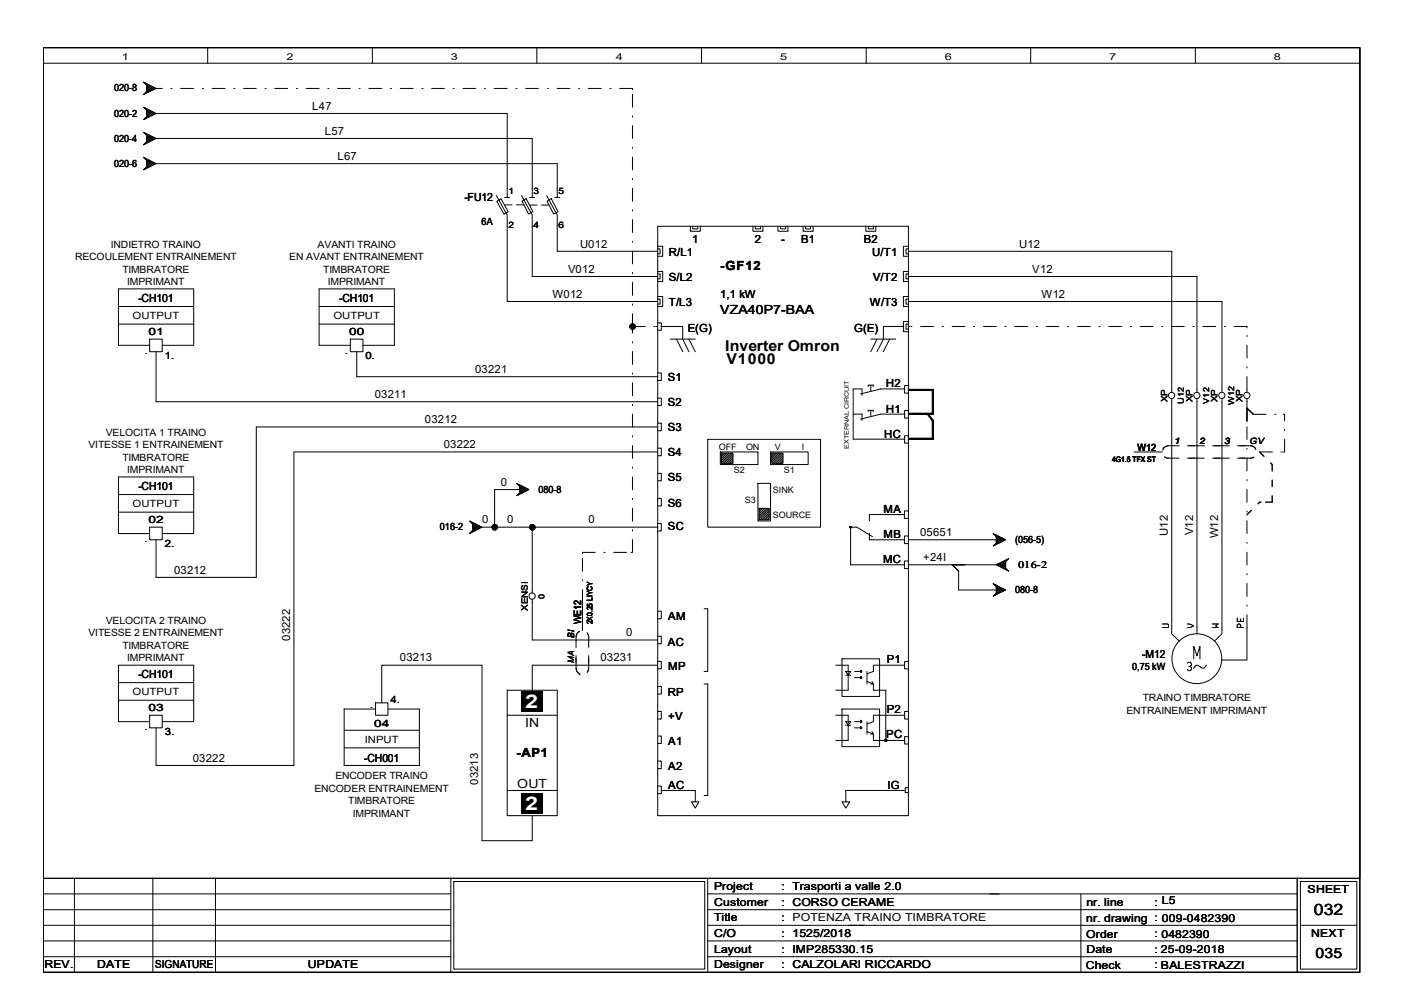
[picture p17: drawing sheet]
<svg xmlns="http://www.w3.org/2000/svg" width="297mm" height="210mm" viewBox="0 0 297 210" stroke-linecap="round" stroke-linejoin="round" font-family="sans-serif">
<defs><g id="words">
<g font-size="4" fill="#fff">
<text x="111.1" y="149.9">2</text>
<text x="111.1" y="171.4">2</text>
</g>
<text font-size="3.3" x="278" y="193.5">032</text>
<g font-size="3.2">
<text x="153.5" y="74.2">Inverter Omron</text>
<text x="153.7" y="77">V1000</text>
</g>
<text font-size="3" x="278.3" y="202.6">035</text>
<g font-size="2.7">
<text x="152.4" y="57.1">-GF12</text>
<text x="152.4" y="66.5">VZA40P7-BAA</text>
<text x="111.1" y="153.8">IN</text>
<text x="109.3" y="160.2">-AP1</text>
<text x="109.4" y="166.8">OUT</text>
</g>
<g font-size="2.4">
<text x="66.1" y="23.2">L47</text>
<text x="68.7" y="28.5">L57</text>
<text x="71.4" y="33.8">L67</text>
<text x="98.3" y="42.5">-FU12</text>
<text x="122.7" y="52.4">U012</text>
<text x="146.4" y="51.5">1</text>
<text x="159.7" y="51.5">2</text>
<text x="165.3" y="51.5">-</text>
<text x="169.5" y="51.5">B1</text>
<text x="182.7" y="51.5">B2</text>
<text x="215.6" y="52.4">U12</text>
<text x="120.2" y="57.7">V012</text>
<text x="141.5" y="54.1">R/L1</text>
<text x="141.5" y="59.4">S/L2</text>
<text x="184.5" y="54.1">U/T1</text>
<text x="184.7" y="59.4">V/T2</text>
<text x="218.4" y="57.7">V12</text>
<text x="29.3" y="63.8">-CH101</text>
<text x="71.8" y="63.8">-CH101</text>
<text x="116.9" y="63">W012</text>
<text x="141.5" y="64.7">T/L3</text>
<text x="152.4" y="63.1">1,1 kW</text>
<text x="184" y="64.7">W/T3</text>
<text x="220.3" y="63">W12</text>
<text x="145.5" y="70.3">E(G)</text>
<text x="180.7" y="70.3">G(E)</text>
<text x="100.5" y="78.9">03221</text>
<text x="141.3" y="80.6">S1</text>
<text x="187.4" y="82">H2</text>
<text x="79.3" y="84.2">03211</text>
<text x="89.9" y="89.5">03212</text>
<text x="141.3" y="85.9">S2</text>
<text x="187.4" y="87.3">H1</text>
<text x="93.9" y="94.8">03222</text>
<text x="141.3" y="91.3">S3</text>
<text x="187.1" y="92.6">HC</text>
<text x="141.3" y="96.6">S4</text>
<text x="141.3" y="101.9">S5</text>
<text x="29.3" y="103.6">-CH101</text>
<text x="106" y="102.8">0</text>
<text x="141.3" y="107.2">S6</text>
<text x="102" y="110.7">0</text>
<text x="107.3" y="110.7">0</text>
<text x="124.5" y="110.7">0</text>
<text x="141.3" y="112.2">SC</text>
<text x="186.9" y="108.5">MA</text>
<text x="186.9" y="113.8">MB</text>
<text x="194.7" y="113.4">05651</text>
<text x="247.1" y="113.4" transform="rotate(-90 247.1 113.4)">U12</text>
<text x="252.4" y="113.2" transform="rotate(-90 252.4 113.2)">V12</text>
<text x="257.7" y="113.9" transform="rotate(-90 257.7 113.9)">W12</text>
<text x="186.8" y="119.1">MC</text>
<text x="195.3" y="118.7">+24I</text>
<text x="36.8" y="121.4">03212</text>
<text x="141.4" y="131.2">AM</text>
<text x="61.4" y="135.6" transform="rotate(-90 61.4 135.6)">03222</text>
<text x="132.5" y="134.6">0</text>
<text x="141.3" y="136.6">AC</text>
<text x="29.3" y="143.4">-CH101</text>
<text x="84.6" y="140">03213</text>
<text x="127" y="140">03231</text>
<text x="141.4" y="141.8">MP</text>
<text x="187.6" y="140.3">P1</text>
<text x="241.7" y="139.3">-M12</text>
<text x="141.3" y="147.2">RP</text>
<text x="141.4" y="152.4">+V</text>
<text x="187.6" y="151">P2</text>
<text x="40.8" y="161.2">03222</text>
<text x="77" y="161.2">-CH001</text>
<text x="141.4" y="157.7">A1</text>
<text x="187.5" y="156.3">PC</text>
<text x="101.2" y="166.1" transform="rotate(-90 101.2 166.1)">03213</text>
<text x="141.4" y="163">A2</text>
<text x="141.4" y="166.9">AC</text>
<text x="187.7" y="166.9">IG</text>
</g>
<g font-size="2.3">
<text x="151.1" y="188.3">Project</text>
<text x="151.1" y="191.7">Customer</text>
<text x="165.4" y="188.3">: Trasporti a valle 2.0</text>
<text x="165.4" y="191.6">: CORSO CERAME</text>
<text x="229.9" y="191.6">nr. line</text>
<text x="244.3" y="191.6">: L5</text>
<text x="276.6" y="188.9">SHEET</text>
<text x="151.1" y="194.9">Title</text>
<text x="165.4" y="194.9">: POTENZA TRAINO TIMBRATORE</text>
<text x="229.8" y="195">nr. drawing : 009-0482390</text>
<text x="151.1" y="198.3">C/O</text>
<text x="151.1" y="201.6">Layout</text>
<text x="165.4" y="198.3">: 1525/2018</text>
<text x="165.4" y="201.6">: IMP285330.15</text>
<text x="229.8" y="198.5">Order</text>
<text x="229.9" y="201.5">Date</text>
<text x="244.3" y="198.3">: 0482390</text>
<text x="244.3" y="201.6">: 25-09-2018</text>
<text x="277.4" y="198.2">NEXT</text>
<text x="9.4" y="204.9">REV.</text>
<text x="20.5" y="204.9">DATE</text>
<text x="32.8" y="204.9">SIGNATURE</text>
<text x="65.1" y="204.9">UPDATE</text>
<text x="151.1" y="204.9">Designer</text>
<text x="165.4" y="204.9">: CALZOLARI RICCARDO</text>
<text x="229.7" y="204.9">Check</text>
<text x="244.3" y="204.9">: BALESTRAZZI</text>
<text x="245.6" y="204.9">BALESTRAZZI</text>
</g>
<g font-size="2.1">
<text x="24.1" y="19.3">020-8</text>
<text x="24.1" y="30">020-4</text>
<text x="24.1" y="24.7">020-2</text>
<text x="24.1" y="35.3">020-6</text>
<text x="101.9" y="47.6">6A</text>
<text x="23.4" y="52.4">INDIETRO TRAINO</text>
<text x="67.2" y="52.4">AVANTI TRAINO</text>
<text x="15.9" y="55">RECOULEMENT ENTRAINEMENT</text>
<text x="25.9" y="57.7">TIMBRATORE</text>
<text x="61.2" y="55">EN AVANT ENTRAINEMENT</text>
<text x="68.4" y="57.7">TIMBRATORE</text>
<text x="26.9" y="60.4">IMPRIMANT</text>
<text x="69.4" y="60.4">IMPRIMANT</text>
<text x="28.1" y="67.5">OUTPUT</text>
<text x="31.4" y="71">01</text>
<text x="70.5" y="67.5">OUTPUT</text>
<text x="73.9" y="71">00</text>
<text x="34.9" y="76">1.</text>
<text x="77.3" y="76">0.</text>
<text x="18.7" y="94.8">VITESSE 1 ENTRAINEMENT</text>
<text x="22.4" y="92.2">VELOCITA 1 TRAINO</text>
<text x="240.7" y="95.4">W12</text>
<text x="25.9" y="97.5">TIMBRATORE</text>
<text x="26.9" y="100.2">IMPRIMANT</text>
<text x="28.1" y="107.3">OUTPUT</text>
<text x="113.9" y="104.3">080-8</text>
<text x="31.4" y="110.7">02</text>
<text x="93.1" y="112.2">016-2</text>
<text x="34.9" y="115.8">2.</text>
<text x="214.8" y="114.9">(056-5)</text>
<text x="214.8" y="125.5">080-8</text>
<text x="215.4" y="120.2">016-2</text>
<text x="22.4" y="132">VELOCITA 2 TRAINO</text>
<text x="18.7" y="134.6">VITESSE 2 ENTRAINEMENT</text>
<text x="25.9" y="137.3">TIMBRATORE</text>
<text x="122.9" y="132.1" transform="rotate(-90 122.9 132.1)">WE12</text>
<text x="26.9" y="140">IMPRIMANT</text>
<text x="239.5" y="141.8">0,75 kW</text>
<text x="28.1" y="147.1">OUTPUT</text>
<text x="82.6" y="148.7">4.</text>
<text x="241.8" y="148.4">TRAINO TIMBRATORE</text>
<text x="31.4" y="150.5">03</text>
<text x="34.9" y="155.6">3.</text>
<text x="79.2" y="153.8">04</text>
<text x="238.3" y="151.1">ENTRAINEMENT IMPRIMANT</text>
<text x="77.2" y="157.2">INPUT</text>
<text x="66.5" y="167.6">ENCODER ENTRAINEMENT</text>
<text x="70.9" y="164.9">ENCODER TRAINO</text>
<text x="73.7" y="170.2">TIMBRATORE</text>
<text x="74.7" y="172.8">IMPRIMANT</text>
</g>
<g font-size="2">
<text x="25.8" y="12.7">1</text>
<text x="60.6" y="12.7">2</text>
<text x="95.4" y="12.7">3</text>
<text x="130.3" y="12.7">4</text>
<text x="165.1" y="12.7">5</text>
<text x="199.9" y="12.7">6</text>
<text x="234.7" y="12.7">7</text>
<text x="269.5" y="12.7">8</text>
</g>
<g font-size="1.9">
<text x="107.6" y="41.1">1</text>
<text x="112.9" y="41.1">3</text>
<text x="118.2" y="41.1">5</text>
<text x="107.6" y="48.3">2</text>
<text x="112.9" y="48.3">4</text>
<text x="118.2" y="48.3">6</text>
<text x="247" y="85.1" transform="rotate(-90 247 85.1)">XP</text>
<text x="252.3" y="85.1" transform="rotate(-90 252.3 85.1)">XP</text>
<text x="257.6" y="85.1" transform="rotate(-90 257.6 85.1)">XP</text>
<text x="262.9" y="85.1" transform="rotate(-90 262.9 85.1)">XP</text>
<text x="152.1" y="95.2">OFF</text>
<text x="157.9" y="95.2">ON</text>
<text x="164" y="95.2">V</text>
<text x="169.7" y="95.2">I</text>
<text x="248.5" y="93.9">1</text>
<text x="253.7" y="93.9">2</text>
<text x="259" y="93.9">3</text>
<text x="264.4" y="93.9">GV</text>
<text x="155.2" y="100">S2</text>
<text x="165.8" y="100">S1</text>
<text x="157.6" y="106.4">S3</text>
<text x="163.5" y="104.3">SINK</text>
<text x="163.5" y="109.6">SOURCE</text>
<text x="111.7" y="129.3" transform="rotate(-90 111.7 129.3)">XENSI</text>
<text x="121.5" y="134.9" transform="rotate(-90 121.5 134.9)">BI</text>
<text x="121.5" y="140.2" transform="rotate(-90 121.5 140.2)">MA</text>
</g>
<g font-size="1.7">
<text x="250.5" y="85.5" transform="rotate(-90 250.5 85.5)">U12</text>
<text x="255.8" y="85.4" transform="rotate(-90 255.8 85.4)">V12</text>
<text x="261.1" y="85.7" transform="rotate(-90 261.1 85.7)">W12</text>
<text x="115.2" y="126.7" transform="rotate(-90 115.2 126.7)">0</text>
</g>
<g font-size="1.6">
<text x="30.6" y="74.9">.</text>
<text x="73" y="74.9">.</text>
<text x="235.3" y="97.7">4G1.5 TFX ST</text>
<text x="30.6" y="114.7">.</text>
<text x="125.3" y="132.1" transform="rotate(-90 125.3 132.1)">2X0.25 LIYCY</text>
<text x="78.3" y="149.8">.</text>
<text x="30.6" y="154.5">.</text>
</g>
<g font-size="1.3">
<text x="179.6" y="94.9" transform="rotate(-90 179.6 94.9)">EXTERNAL CIRCUIT</text>
<text x="247.3" y="132.8" transform="rotate(-90 247.3 132.8)">U</text>
<text x="252.6" y="132.8" transform="rotate(-90 252.6 132.8)">V</text>
<text x="257.8" y="132.8" transform="rotate(-90 257.8 132.8)">W</text>
<text x="263.2" y="132.8" transform="rotate(-90 263.2 132.8)">PE</text>
</g>
</g></defs>
<path d="M9.1 10.1h278.6v195.6h-278.6zM266.5 95.6l.9 1M268.8 98l.4 .3v1.4M264.7 108l-.9 .9M266.8 106.3h-.3l-.4 .3M269.2 101.6v1.4M269.2 104.9v1.4h-1.4M274.4 185.8v19.9" fill="none" stroke="#000" stroke-width=".3"/>
<g fill="none" stroke="#000" stroke-width=".21">
<path d="M9.1 10.1h278.6v195.6h-278.6zM9.1 10.1h278.6v175.7h-278.6zM9.1 13.4h278.6M30.3 17.4l2.7 1.3-2.7 1.3 .7-.7v-1.3zM30.5 19.9h.1M30.5 17.4v.1M30.6 17.7l.2-.1 1.5 1.5 .5-.5M30.9 19.5l.1 .2M31 18.5l.5-.6 1 1.1M31 17.7l-.1 .2M31 18.2l1 1M31 18.6l.7 .7"/>
<path d="M31 19.3l.2 .3M31.2 17.8l-.2 .3M31.7 18.1l-.7 .7M32 18.2l-1 1M32.5 18.5l-1 .9-.5-.4M32.8 18.8l-.5-.5-1.5 1.5-.2-.1M33 18.7h1.3M36.1 18.7h.3M38.2 18.7h2.8M42.8 18.7h.2M43.9 10.1v3.3M44.9 18.7h2.7"/>
<path d="M49.4 18.7h.3M51.5 18.7h2.7M56.1 18.7h.2M58.1 18.7h2.8M62.7 18.7h.2M64.8 18.7h2.7M69.3 18.7h.3M71.4 18.7h2.7M76 18.7h.2M78.1 18.7h2.7M78.8 10.1v3.3M82.6 18.7h.2"/>
<path d="M84.7 18.7h2.7M89.2 18.7h.3M91.3 18.7h2.7M95.9 18.7h.2M98 18.7h2.7M102.5 18.7h.2M104.6 18.7h2.7M109.1 18.7h.3M111.2 18.7h2.7M113.6 10.1v3.3M115.8 18.7h.2M117.9 18.7h2.7"/>
<path d="M122.4 18.7h.2M124.5 18.7h2.7M129 18.7h.3M131.1 18.7h2.7v.3M133.8 19.9v2.8M148.4 10.1v3.3M183.3 10.1v3.3M218.1 10.1v3.3M252.9 10.1v3.3M30.3 33.3l2.7 1.3-2.7 1.3 .7-.6v-1.3zM30.3 28l2.7 1.3-2.7 1.3 .7-.6v-1.3zM30.3 22.7l2.7 1.3-2.7 1.3 .7-.6v-1.4z"/>
<path d="M30.5 35.8v.1M30.5 30.5v.1M30.5 25.2v.1M30.5 33.4h.1M30.5 28.1h.1M30.5 22.7v.1M30.6 33.6l.2-.1 1.5 1.5 .5-.5M30.6 28.3l.2-.1 1.5 1.5 .5-.5M30.6 23l.2-.1 1.5 1.5 .5-.5M30.9 35.4l.1 .2M30.9 30.1l.1 .2M30.9 24.8l.1 .2"/>
<path d="M31 34.4l.5-.5 1 1M31 33.6l-.1 .2M31 34.1l1 1M31 34.5l.7 .7M31 35.3l.2 .2M31 29l.5-.4 1 .9M31 28.3l-.1 .2M31 28.8l1 1M31 29.2l.7 .7M31 29.9l.2 .3M31 23.7l.5-.5 1 1.1M31 23l-.1 .2"/>
<path d="M31 23.5l1 1M31 23.9l.7 .7M31 24.6l.2 .3M31.2 33.7l-.2 .3M31.2 28.4l-.2 .3M31.2 23.1l-.2 .3M31.7 34l-.7 .7M31.7 28.7l-.7 .7M31.7 23.4l-.7 .7M32 34.1l-1 1M32 28.8l-1 1M32 23.5l-1 1"/>
<path d="M32.5 34.4l-1 .9-.5-.4M32.5 29l-1 1.1-.5-.5M32.5 23.7l-1 1.1-.5-.5M32.8 34.8l-.5-.6-1.5 1.5-.2-.1M32.8 29.4l-.5-.4-1.5 1.4h-.2M32.8 24.1l-.5-.5-1.5 1.5-.2-.1M33 34.6h84.9v7.2M33 29.3h79.6v12.5M33 24h74.3v17.8M133.8 24.5v.3M133.8 26.6v2.7M133.8 31.2v.2"/>
<path d="M133.8 33.2v2.7M133.8 37.8v.2M133.8 39.8v2.8M105 41.4l2.3 4.1v18.3h31.8M105.1 42.6l.9-.5 1.5 2.7-.9 .5zM106.8 43.3h1.5M106.8 41.8h1M109.3 43.3h1.5M110.4 41.4l2.2 4.1v13h26.5M110.4 42.5l.9-.5 1.4 2.8-.9 .5zM112.1 43.4h1.5M112.1 41.8h1"/>
<path d="M114.6 43.4h1.5M115.7 41.4l2.2 4.1v7.7h21.2M115.7 42.5l.9-.5 1.5 2.8-1 .5zM117.4 41.8h1M133.8 44.4v.3M133.8 46.5v2.7M133.8 51.1v.2M133.8 53.1v2.7M133.8 57.7v.2M133.8 59.7v2.8M139.1 47.9h53.1v124.7h-53.1zM139.1 52.1h1.1v2.1h-1.1"/>
<path d="M139.1 52.7h.6v1h-.6M139.1 57.4h1.1v2.2h-1.1M139.1 58h.6v1h-.6M146 47.9v1h2.2v-1M146.6 47.9v.5h1v-.5M159.3 47.9v1h2.1v-1M159.8 47.9v.5h1.1v-.5M164.6 47.9v1h2.1v-1M165.1 47.9v.5h1.1v-.5M169.9 47.9v1h2.1v-1M170.4 47.9v.5h1.1v-.5M183.2 47.9v1h2.1v-1"/>
<path d="M183.7 47.9v.5h1.1v-.5M192.2 52.1h-1.1v2.1h1.1M192.2 52.7h-.5v1h.5M192.2 57.4h-1.1v2.2h1.1M192.2 58h-.5v1h.5M192.2 58.5h61v24.5M192.2 53.2h55.7v29.8M25.1 68.6h15.9M25.1 64.9h15.9M31.7 71.8h2.6v2.6h-2.6zM31.7 73.1h-6.6v-12h15.9v12h-6.7M33 74.4v10.6h106.1"/>
<path d="M67.5 68.6h15.9M67.5 64.9h15.9M74.1 71.8h2.7v2.6h-2.7zM74.1 73.1h-6.6v-12h15.9v12h-6.6M75.5 74.4v5.3h63.6M133.8 69.1h2.7M133.8 64.3v.3M133.8 66.4v4.1M133.8 72.3v.3M133.8 74.4v2.7M133.8 79v.2M138.3 69.1h.3"/>
<path d="M138.8 69.1h.3M139.1 62.7h1.1v2.2h-1.1M139.1 63.3h.6v1h-.6M139.1 78.9h.8v1.6h-.8M139.1 68.3h.8v1.6h-.8M139.9 69.1h4.5v2.7l1.4 2.6M141.8 71.8h5.3M143.1 71.8l1.3 2.6M145.8 71.8l1.3 2.6M184.2 71.8h5.3M185.5 71.8l-1.3 2.6M188.2 71.8l-1.3 2.6"/>
<path d="M191.1 69.1h-4.2v2.7l-1.4 2.6M192.2 62.7h-1.1v2.2h1.1M192.2 63.3h-.5v1h.5M192.2 68h-1.1v2.2h1.1M192.2 68.6h-.5v1h.5M192.2 63.8h66.3v19.2M192.2 69.1h.3M192.7 69.1h.3M194.8 69.1h2.7M199.3 69.1h.3M201.4 69.1h2.7M206 69.1h.2"/>
<path d="M208.1 69.1h2.7M212.6 69.1h.2M214.7 69.1h2.7M219.2 69.1h.3M221.3 69.1h2.7M225.9 69.1h.2M228 69.1h2.7M232.5 69.1h.2M234.6 69.1h2.7M239.1 69.1h.3M241.2 69.1h2.7M245.8 69.1h.2"/>
<path d="M247.9 69.1h2.7M252.4 69.1h.2M254.5 69.1h2.7M259 69.1h.3M261.1 69.1h2.7v.3M263.8 71v.2M263.8 73v2.8M263.8 77.6v.3M263.8 79.7v3.3M133.8 81v2.7M133.8 85.6v.2M133.8 87.6v2.8"/>
<path d="M133.8 92.2v.3M133.8 94.3v2.7M133.8 98.8v.3M139.1 84.2h.8v1.6h-.8M139.1 89.5h.8v1.6h-.8M139.1 94.8h.8v1.6h-.8M139.1 90.3h-84.9v31.9h-21.2v-8M139.1 95.6h-76.9v66.4h-29.2v-8M149.7 93h23.9v18.5h-23.9zM152.4 95.6h8v2.7h-8zM152.7 95.9h2.4v2.1h-2.4zM152.7 95.9h.1"/>
<path d="M153 95.9l-.3 .4M153.4 95.9l-.7 .7M153.8 95.9l-1.1 1.1M154.2 95.9l-1.5 1.5M154.6 95.9l-1.9 1.9M154.9 95.9l-2.1 2.1M155.1 97.7l-.4 .3M155.1 97.3l-.8 .7M155.1 96.9l-1.2 1.1M155.1 96.5l-1.6 1.5M155.1 96.1l-1.9 1.9M163 95.6h8v2.7h-8z"/>
<path d="M163.3 95.9h2.3v2.1h-2.3zM163.3 95.9h.1M163.7 95.9l-.4 .4M164 95.9l-.7 .7M164.4 95.9l-1.1 1.1M164.8 95.9l-1.5 1.5M165.1 95.9l-1.8 1.9M165.5 95.9l-2.1 2.1M165.6 97.7l-.3 .3M165.6 97.3l-.7 .7M165.6 96.9l-1.1 1.1M165.6 96.5l-1.4 1.5"/>
<path d="M165.6 96.1l-1.8 1.9M180.5 87.6h1.9v1.3M182.4 83.7v-1.4h-1.9v10.6h10.9M183.7 81.8v-.3h1v.3M183.7 87.1v-.3h1v.3M184.2 81.5v1.3M184.2 86.8v1.3M191.4 82.3h-5.1l-4.2 1.1M191.4 87.6h-5.1l-4.2 1.1M192.2 81.6h-.8v1.6h.8M192.2 86.9h-.8v1.6h.8M192.2 92.2h-.8v1.6h.8"/>
<path d="M192.2 82.4h5v.2h-5zM192.2 87.4h5v.3h-5zM192.2 92.7h5.3v.3h-5.3zM196.2 87.7l.2-.2 1.1 1.5-.2 .2zM197.2 82.4h.3v5.3h-.3zM197.2 89h.3v3.7h-.3zM239.9 95.6h6M246 95.1h.1M246.4 96.6l.6 .3h2.5M247.9 84.4v49.7l1.6 1.5M249.5 94.3h-2.4l-.7 .3-.4 .5M251.2 96.9h3.6"/>
<path d="M251.2 94.3h3.6M253.2 84.4v49.7M256.5 96.9h3.6M256.5 94.3h3.6M258.5 84.4v49.7l-1.5 1.5M261.8 94.3h2.9l.6 .3 .4 .5M263.8 84.4v4.9M263.8 90.3v2.7M263.8 94.9v.2M263.8 96.9v2.8M263.8 86.4l1.4 1.3h2.7M265.3 96.7l-.5 .2h-3"/>
<path d="M265.7 95.1h.1M266.5 95.6h2.7M269.7 87.7h.3M271 95.6h.3M271.5 87.7h.3v1.3M271.8 92.9v2.7h-.3M271.8 90.8v.3M25.1 108.4h15.9M25.1 104.6h15.9M31.7 111.5h2.6v2.7h-2.6zM31.7 112.9h-6.6v-12h15.9v12h-6.7M99.4 110.2l2.6 1.3-2.6 1.4 .6-.7v-1.3z"/>
<path d="M99.4 112.8h.1M99.5 110.3l-.1 .1M99.6 110.5l.1-.1 1.6 1.5 .4-.5M99.8 112.4l.2 .2M100 111.3l.5-.5 1 1M100 110.6l-.2 .1M100 111.1l1 1M100 111.4l.7 .8M100 112.2l.2 .2M100.2 110.7l-.2 .2M100.7 110.9l-.7 .8M101 111l-1 1.1"/>
<path d="M101.5 111.3l-1 1-.5-.5M101.7 111.7l-.4-.5-1.6 1.5-.1-.1M102 111.5h37.1M109.3 102.3l2.6 1.3-2.6 1.3 .6-.6v-1.4zM109.4 104.8v.1M109.4 102.4h.1M109.6 102.6l.1-.1 1.5 1.5 .5-.5M109.8 104.4l.1 .2M109.9 103.6h-5.3v7.9M109.9 103.3l.5-.5 1 1M109.9 102.6l-.1 .1M109.9 103.1l1.1 1"/>
<path d="M109.9 103.5l.8 .7M109.9 104.2l.3 .3M110.2 102.7l-.3 .3M110.7 103l-.8 .7M111 103.1l-1.1 1M111.4 103.3l-1 1.1-.5-.6M111.7 103.7l-.5-.5-1.5 1.5-.1-.1M112.6 111.5v14M123.2 118.1v2.8M125.9 116.9h-2.7v.3M127.8 116.9h.2M129.8 116.9h2.8"/>
<path d="M133.8 100.9v2.7M133.8 105.5v.2M133.8 107.5v2.8M133.8 112.1v.3M133.8 114.2v2.7h-.3M139.1 100.2h.8v1.5h-.8M139.1 105.5h.8v1.6h-.8M139.1 110.7h.8v1.7h-.8M160.4 102.3h2.6v7.9h-2.6zM160.6 107.6h2.1v2.4h-2.1zM160.6 107.6h.1M161 107.6l-.4 .3"/>
<path d="M161.4 107.6l-.8 .7M161.8 107.6l-1.2 1.1M162.1 107.6l-1.5 1.5M162.5 107.6l-1.9 1.9M162.7 109.6l-.3 .4M162.7 109.2l-.7 .8M162.7 108.8l-1.1 1.2M162.7 108.5l-1.5 1.5M162.7 108.1l-1.8 1.9M162.7 107.7l-2.1 2.2M183.9 112.9v1.3h7.3M184.6 113.5l-3.3-2h-1.3v8h11.2"/>
<path d="M191.2 108.9h-7.3v1.3M192.1 108.1h-.8v1.6h.8M192.1 113.4h-.8v1.6h.8M192.1 118.7h-.8v1.6h.8M192.2 119.5h18.6M192.2 114.2h18.6M201.5 119.5l1.3 1.4v3.9h8M210.1 112.9l2.7 1.3-2.7 1.3 .7-.6v-1.4zM210.2 115.4h.1M210.3 112.9l-.1 .1M210.4 113.2l.1-.1 1.5 1.5 .5-.5M210.6 115.1l.2 .1"/>
<path d="M210.8 119.5l2.6-1.3-.6 .7v1.3l.6 .7zM210.8 114l.4-.5 1.1 1M210.8 113.2l-.2 .2M210.8 113.7l.9 1M210.8 114.1l.7 .8M210.8 114.9l.2 .2M210.9 119.4l.3 .4M211 113.3l-.2 .3M211.2 119.3l-.3 .3M211.4 119.2l1.3 1.3M211.5 113.6l-.7 .7M211.7 119.1l1.1 1"/>
<path d="M211.7 113.7l-.9 1M211.9 119l.9 .8M212 118.9l-.8 .8M212.2 118.8l.6 .6M212.3 114l-1.1 1-.4-.5M212.4 118.7l.4 .3M212.5 114.3l-.5-.5-1.5 1.5-.1-.1M212.7 118.6l.1 .1M212.7 118.5l-1.3 1.3M212.8 119.6l-.6 .6M212.8 119.3l-.9 .8-.7-.8M212.8 118.9l-1.1 1.1"/>
<path d="M212.9 118.4l.2 .2M213.2 118.3v.1M263.8 101.5v.2M263.8 103.5v2.8M263.8 108.1v.3M263.8 110.2v2.7M263.8 114.8v.2M263.8 116.8v2.7M112.6 126.8v8.6h26.5M121.9 138.7v3l.3 .6 .5 .3M122.6 133.6a1.01 1.01 0 0 0-.7 .9v2.5M123.2 122.7v.2"/>
<path d="M123.2 124.8v8.6M124.2 133.9l.3 .7v2.4M124.5 138.7v2.9l-.3 .7M139.1 140h.8v1.5h-.8M139.1 134.6h.8v1.6h-.8M139.1 129.3h.8v1.6h-.8M149 128.8h.7v13.3h-.7M178.1 139.4h8v8h-8zM192.2 140h-.8v1.5h.8M210.1 123.5l2.7 1.3-2.7 1.4 .7-.7v-1.3zM210.2 126l.1 .1M210.3 123.6h-.1"/>
<path d="M210.4 123.8l.1-.1 1.5 1.5 .5-.5M210.6 125.6l.2 .2M210.8 124.5l.4-.4 1.1 1M210.8 123.8l-.2 .2M210.8 124.3l.9 1M210.8 124.7l.7 .7M210.8 125.5l.2 .2M211 124l-.2 .2M211.5 124.2l-.7 .7M211.7 124.3l-.9 1M212.3 124.6l-1.1 1-.4-.5M212.5 124.9l-.5-.4-1.5 1.4h-.1"/>
<path d="M212.8 120l-.4 .4M212.8 120.3l-.1 .2M213.1 120.5l-.2 .1M213.2 120.6v.1M252.6 139.4v-2.6l.6 2 .7-2v2.6M263.8 130.1v9.6h-5.3M263.8 121.4v.2M263.8 123.4v2.8M263.8 128v.3M25.1 148.2h15.9M25.1 144.4h15.9M31.7 151.3h2.6v2.7h-2.6z"/>
<path d="M31.7 152.7h-6.6v-11.9h15.9v11.9h-6.7M72.8 158.2h15.9M72.8 154.5h15.9M79.5 148.7h2.6v2.6h-2.6zM79.5 150h-6.7v12h15.9v-12h-6.6M80.8 148.7v-7.9h21.2v37.1h10.6v-5.3M107.3 146h10.6v26.6h-10.6zM107.3 151.3h10.6M122.7 142.6h.1M139.1 145.2h.8v1.7h-.8M139.1 150.5h.8v1.6h-.8M139.1 155.7h.8v1.6h-.8"/>
<path d="M139.1 140.8h-26.5v5.2M149 144.7h.7v23.6h-.7M176.8 140.8h2.6v5.2h-2.6M176.8 151.3h2.6v5.4h-2.6M178.1 150h8v8h-8zM178.9 142.1h1.1l-.6 .8zM178.9 152.7h1.1l-.6 .8zM178.9 142.9h1.1M178.9 153.5h1.1M180.8 152.7h1.3M180.8 142.1h1.3M180.8 143.4h1.3"/>
<path d="M180.8 154h1.3M182.1 141.8l.3 .3-.3 .2zM182.1 143.1l.3 .3-.3 .2zM182.1 152.4l.3 .3-.3 .3zM182.1 153.8l.3 .2-.3 .3zM183.4 142.1v2.6M183.4 152.7v2.6M183.4 144.2l1.4 .5M183.4 154.8l1.4 .5M184.2 144.7h.6M184.2 155.3h.6M184.5 144.2l.3 .5"/>
<path d="M184.5 154.8l.3 .5M184.8 144.7v1.3h2.6v10.7M184.8 155.3v1.4h6.6M191.4 140.8h-6.6v1.3l-1.4 .5M191.4 151.3h-6.6v1.4l-1.4 .5M192.2 150.5h-.8v1.6h.8M192.2 155.9h-.8v1.5h.8M251.2 140.3l.3-.2 .5 .2v.5l-.2 .2M251.5 141h.3M251.8 141l.3 .4-.1 .2-.2 .3h-.3l-.3-.3M255.2 140.8l-.6 .6-.5-.1-.7-.5h-.3l-.5 .6M107.3 167.3h10.6"/>
<path d="M139.1 166.3h.8v1.6h-.8M139.1 161h.8v1.6h-.8M139.9 167.3h7.2v2.4h.8l-.8 1.3-.8-1.3h.8M191.4 167.3h-12.5v2.4h.8l-.8 1.3-.8-1.3h.8M192.1 166.7h-.6v1h.6M9.1 185.8h278.6M9.1 195.8h86.3M9.1 199.1h86.3M9.1 192.5h86.3M9.1 189.1h86.3M15.7 185.8v19.9M32.3 185.8v19.9"/>
<path d="M45.6 185.8v19.9M95.4 185.8v19.9M96 186.5h53.1v18.6h-53.1zM149.7 185.8v19.9M149.7 195.8h124.7M149.7 199.1h124.7M149.7 192.5h124.7M149.7 189.1h124.7M228.7 189.1v16.6M275.1 186.5h12v18.6h-12zM275.1 195.8h12M9.1 202.4h86.3"/>
<path d="M149.7 202.4h124.7"/>
<circle cx="133.8" cy="69.1" r=".57"/>
<circle cx="247.9" cy="83.7" r=".66"/>
<circle cx="253.2" cy="83.7" r=".66"/>
<circle cx="258.5" cy="83.7" r=".66"/>
<circle cx="263.8" cy="83.7" r=".66"/>
<circle cx="104.7" cy="111.6" r=".57"/>
<circle cx="112.6" cy="111.6" r=".57"/>
<circle cx="179.9" cy="111.6" r=".19"/>
<circle cx="112.6" cy="126.1" r=".66"/>
<circle cx="253.2" cy="139.4" r="5.3"/>
<circle cx="187.4" cy="156.7" r=".27"/>
</g>
<g fill="#000">
<path d="M182.1 141.8l.3 .3-.3 .2zM182.1 143.1l.3 .3-.3 .2zM182.1 152.4l.3 .3-.3 .3zM182.1 153.8l.3 .2-.3 .3z"/>
<path d="M196.2 87.7l.2-.2 1.1 1.5-.2 .2z" fill-rule="evenodd"/>
<path d="M110.3 146.3h4.6v4.4h-4.6z" fill-rule="evenodd"/>
<path d="M110.3 146.3h4.6v4.4h-4.6z" fill-rule="evenodd"/>
<path d="M110.3 146.3h4.6v4.4h-4.6z" fill-rule="evenodd"/>
<path d="M110.3 167.8h4.6v4.4h-4.6z" fill-rule="evenodd"/>
<path d="M110.3 167.8h4.6v4.4h-4.6z" fill-rule="evenodd"/>
<path d="M110.3 167.8h4.6v4.4h-4.6z" fill-rule="evenodd"/>
<circle cx="133.8" cy="69.1" r=".57"/>
<circle cx="104.7" cy="111.6" r=".57"/>
<circle cx="112.6" cy="111.6" r=".57"/>
<circle cx="179.9" cy="111.6" r=".19"/>
<circle cx="187.4" cy="156.7" r=".27"/>
</g>
<path d="M192.2 82.5h5M192.2 87.5h5M192.2 92.8h5.3M197.4 82.4v5.3M197.4 89v3.7" fill="none" stroke="#000" stroke-width=".25"/>
<use href="#words"/>
</svg>
